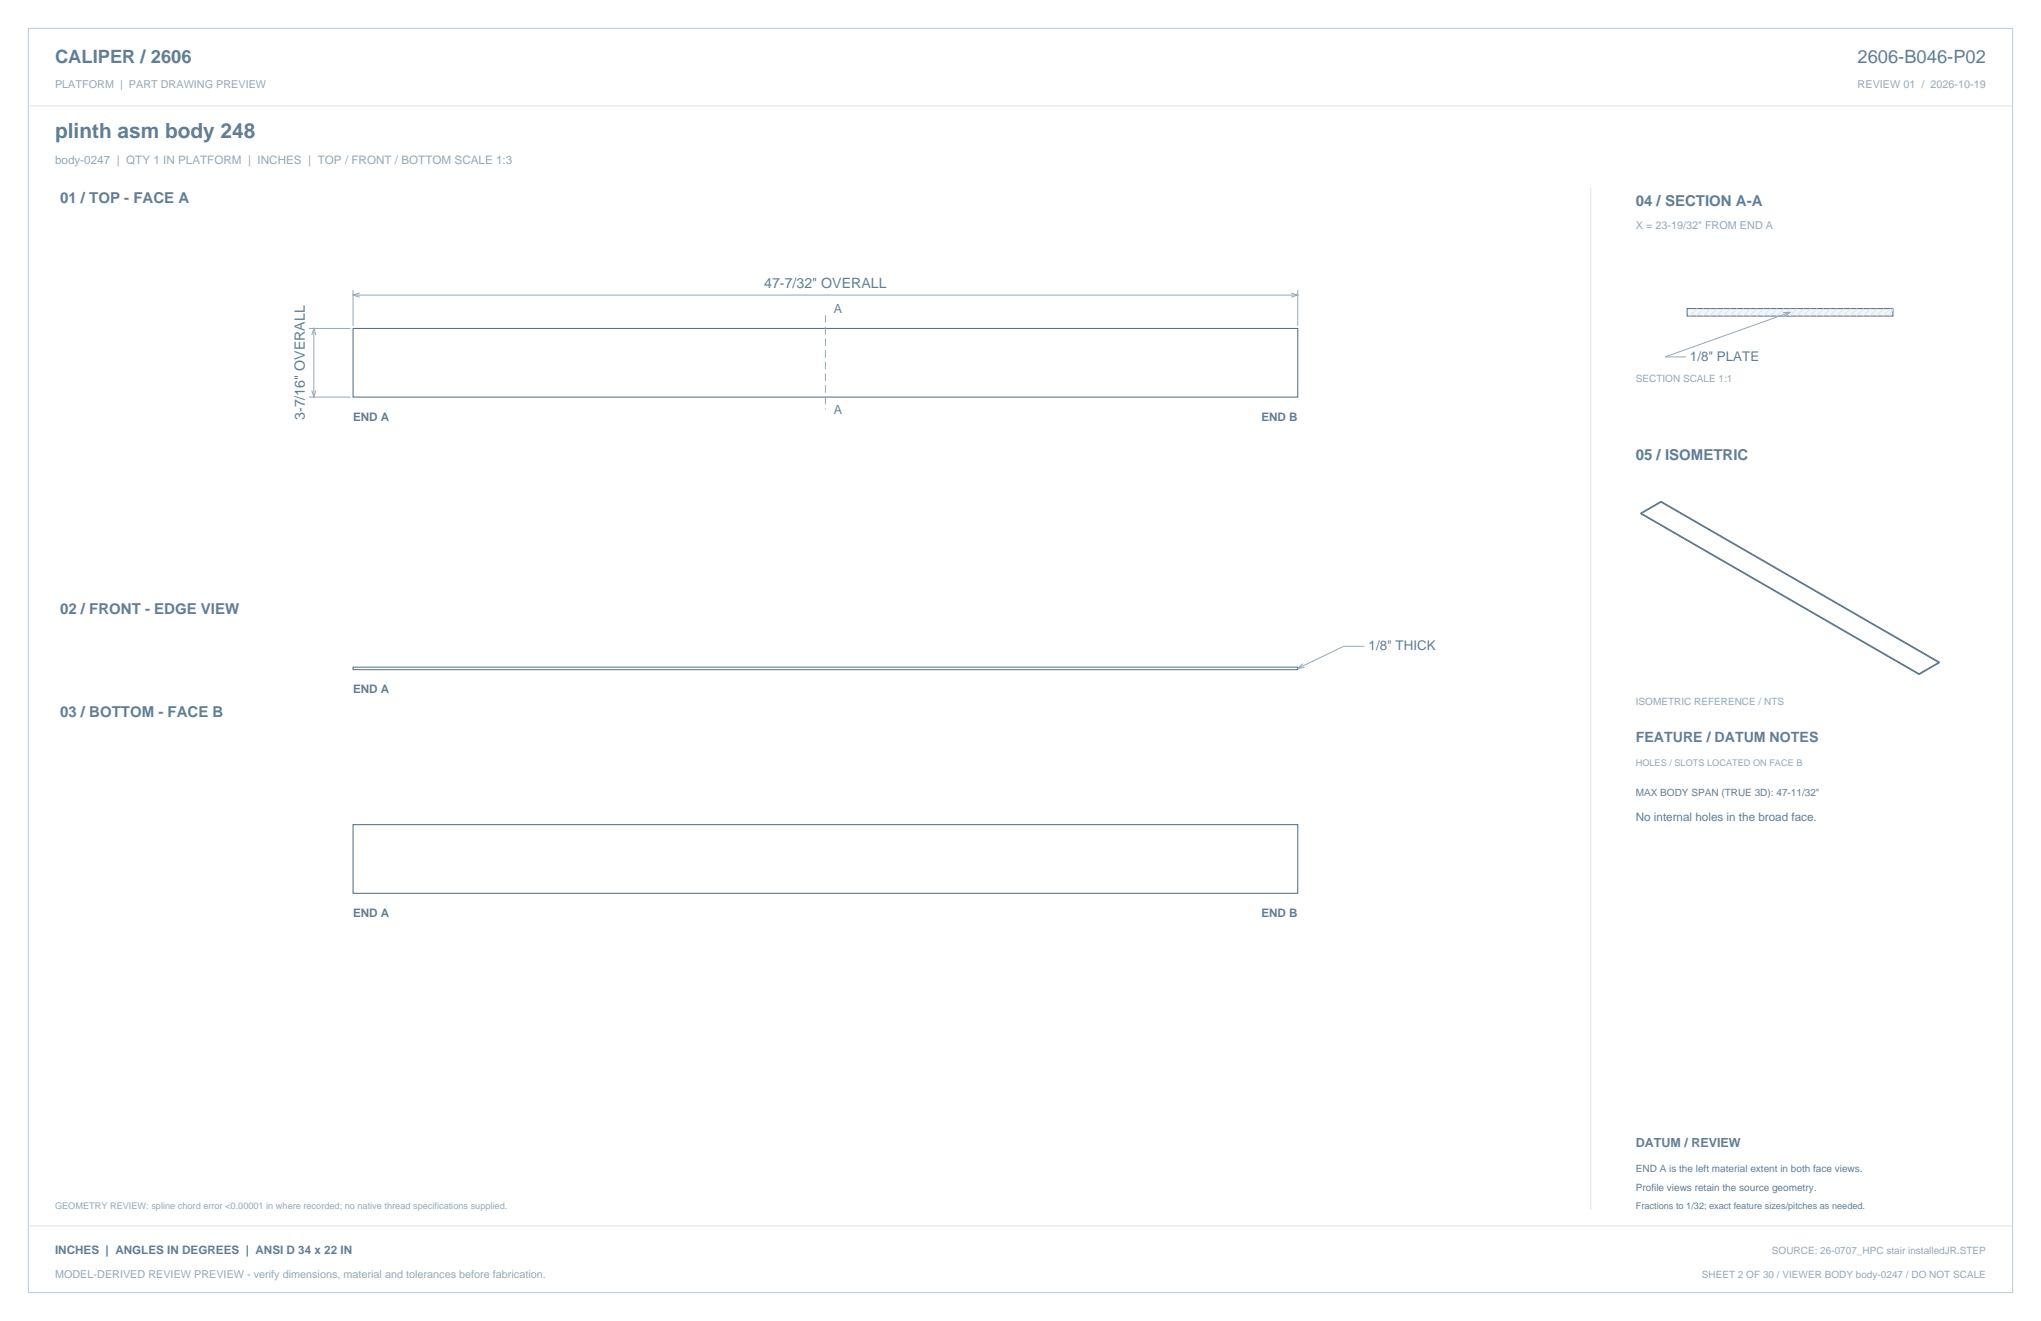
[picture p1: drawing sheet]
<svg xmlns="http://www.w3.org/2000/svg" width="864mm" height="559mm" viewBox="0 0 864 559" stroke-linecap="round" stroke-linejoin="round" font-family="sans-serif">
<defs><g id="words">
<text font-size="8.8" fill="#617e94" x="23.3" y="58.2">plinth asm body 248</text>
<g font-size="7.8" fill="#617e94">
<text x="23.3" y="26.8">CALIPER / 2606</text>
<text x="786" y="26.8">2606-B046-P02</text>
</g>
<g font-size="6.3" fill="#617e94">
<text x="25.4" y="86.1">01 / TOP - FACE A</text>
<text x="692.1" y="87.1">04 / SECTION A-A</text>
<text x="692.1" y="194.4">05 / ISOMETRIC</text>
<text x="25.4" y="259.6">02 / FRONT - EDGE VIEW</text>
<text x="25.4" y="303.4">03 / BOTTOM - FACE B</text>
</g>
<g font-size="6" fill="#617e94">
<text x="323.4" y="122">47-7/32&quot; OVERALL</text>
<text x="128.9" y="177.7" transform="rotate(-90 128.9 177.7)">3-7/16&quot; OVERALL</text>
<text x="692.1" y="314">FEATURE / DATUM NOTES</text>
</g>
<g font-size="5.6" fill="#617e94">
<text x="715.1" y="152.8">1/8&quot; PLATE</text>
<text x="579.1" y="275.2">1/8&quot; THICK</text>
</g>
<g font-size="5.3" fill="#617e94">
<text x="352.8" y="132.2">A</text>
<text x="352.8" y="175">A</text>
<text x="692.1" y="485.1">DATUM / REVIEW</text>
</g>
<text font-size="4.9" fill="#93a8b9" x="23.3" y="69.5">body-0247 | QTY 1 IN PLATFORM | INCHES | TOP / FRONT / BOTTOM SCALE 1:3</text>
<g font-size="4.9" fill="#617e94">
<text x="149.4" y="178.2">END A</text>
<text x="533.8" y="178.2">END B</text>
<text x="149.4" y="293.2">END A</text>
<text x="692.1" y="347.5">No internal holes in the broad face.</text>
<text x="149.4" y="387.8">END A</text>
<text x="533.8" y="387.8">END B</text>
<text x="23.3" y="530.6">INCHES | ANGLES IN DEGREES | ANSI D 34 x 22 IN</text>
</g>
<g font-size="4.6" fill="#93a8b9">
<text x="23.3" y="37">PLATFORM | PART DRAWING PREVIEW</text>
<text x="786" y="37">REVIEW 01 / 2026-10-19</text>
<text x="692.1" y="97">X = 23-19/32&quot; FROM END A</text>
<text x="23.3" y="540.5">MODEL-DERIVED REVIEW PREVIEW - verify dimensions, material and tolerances before fabrication.</text>
</g>
<g font-size="4.2" fill="#93a8b9">
<text x="692.1" y="161.6">SECTION SCALE 1:1</text>
<text x="692.1" y="298.1">ISOMETRIC REFERENCE / NTS</text>
<text x="749.7" y="530.6">SOURCE: 26-0707_HPC stair installedJR.STEP</text>
<text x="720.1" y="540.5">SHEET 2 OF 30 / VIEWER BODY body-0247 / DO NOT SCALE</text>
</g>
<g font-size="4.2" fill="#617e94">
<text x="692.1" y="336.9">MAX BODY SPAN (TRUE 3D): 47-11/32&quot;</text>
<text x="692.1" y="495.7">END A is the left material extent in both face views.</text>
<text x="692.1" y="503.8">Profile views retain the source geometry.</text>
</g>
<g font-size="3.9" fill="#93a8b9">
<text x="692.1" y="323.8">HOLES / SLOTS LOCATED ON FACE B</text>
<text x="23.3" y="511.5">GEOMETRY REVIEW: spline chord error &lt;0.00001 in where recorded; no native thread specifications supplied.</text>
</g>
<text font-size="3.9" fill="#617e94" x="692.1" y="511.5">Fractions to 1/32; exact feature sizes/pitches as needed.</text>
</g></defs>
<path d="M12 12h839.6v534.8h-839.6z" fill="none" stroke="#b8cad8" stroke-width=".42"/>
<path d="M12 44.8h839.6M673.1 79.4v432.1" fill="none" stroke="#dbe5ed" stroke-width=".42"/>
<path d="M149.4 138.9h399.7v29.1h-399.7zM149.4 348.8h399.7v29.1h-399.7z" fill="none" stroke="#536f85" stroke-width=".44"/>
<path d="M130.7 138.9h17.6M132.8 138.9v29.1M149.4 122.7v15.2M149.4 124.8h399.7M152.2 123.9l-2.8 .9 2.8 .9M546.3 123.9l2.8 .9-2.8 .9M549.1 122.7v15.2M131.9 141.8l.9-2.9 .9 2.9M130.7 168h17.6M131.9 165.2l.9 2.8 .9-2.8M577.3 273.4h-8.8l-19.4 9.4M551.3 280.7l-2.2 2.1 2.9-.5" fill="none" stroke="#93a8b9" stroke-width=".42"/>
<path d="M349.2 133.3v40" fill="none" stroke="#93a8b9" stroke-width=".42" stroke-dasharray="3.2 1.8" stroke-linecap="butt"/>
<path d="M149.4 282.2h399.7v1.1h-399.7z" fill="none" stroke="#536f85" stroke-width=".42"/>
<path d="M713.9 130.5h87.1v3.2h-87.1z" fill-rule="evenodd" fill="#f2f6f9" stroke="#536f85" stroke-width=".42"/>
<g fill="none" stroke="#dbe5ed" stroke-width=".42">
<path d="M718.1 130.5l-3.2 3.2M720.9 130.5l-3.2 3.2M723.7 130.5l-3.1 3.2M726.6 130.5l-3.2 3.2M729.4 130.5l-3.2 3.2M732.2 130.5l-3.2 3.2M735 130.5l-3.1 3.2M737.8 130.5l-3.1 3.2M740.7 130.5l-3.2 3.2M743.5 130.5l-3.2 3.2M746.3 130.5l-3.2 3.2M749.1 130.5l-3.1 3.2"/>
<path d="M752 130.5l-3.2 3.2M754.8 130.5l-3.2 3.2M757.6 130.5l-3.2 3.2M760.4 130.5l-3.1 3.2M763.2 130.5l-3.1 3.2M766.1 130.5l-3.2 3.2M768.9 130.5l-3.2 3.2M771.7 130.5l-3.2 3.2M774.5 130.5l-3.1 3.2M777.4 130.5l-3.2 3.2M780.2 130.5l-3.2 3.2M783 130.5l-3.2 3.2"/>
<path d="M785.8 130.5l-3.1 3.2M788.6 130.5l-3.1 3.2M791.5 130.5l-3.2 3.2M794.3 130.5l-3.2 3.2M797.1 130.5l-3.2 3.2M799.9 130.5l-3.1 3.2M801 130.5l-1.4 3.2M12 518.6h839.6"/>
</g>
<path d="M754.5 132.2l2.9-.1-2.3 1.8M757.4 132.1l-52.9 18.9h8.8" fill="none" stroke="#93a8b9" stroke-width=".42"/>
<path d="M694.3 217.4l117.7 67.9M694.3 217v.4M694.3 217l117.7 68M702.8 212.1l-8.5 4.9M702.8 212.4l117.8 68M702.8 212.1l117.8 67.9M702.8 212.4l-8.5 5M702.8 212.1v.3M812 285v.3M820.6 280v.4M820.6 280l-8.6 5M820.6 280.4l-8.6 4.9" fill="none" stroke="#536f85" stroke-width=".42"/>
<use href="#words"/>
</svg>
